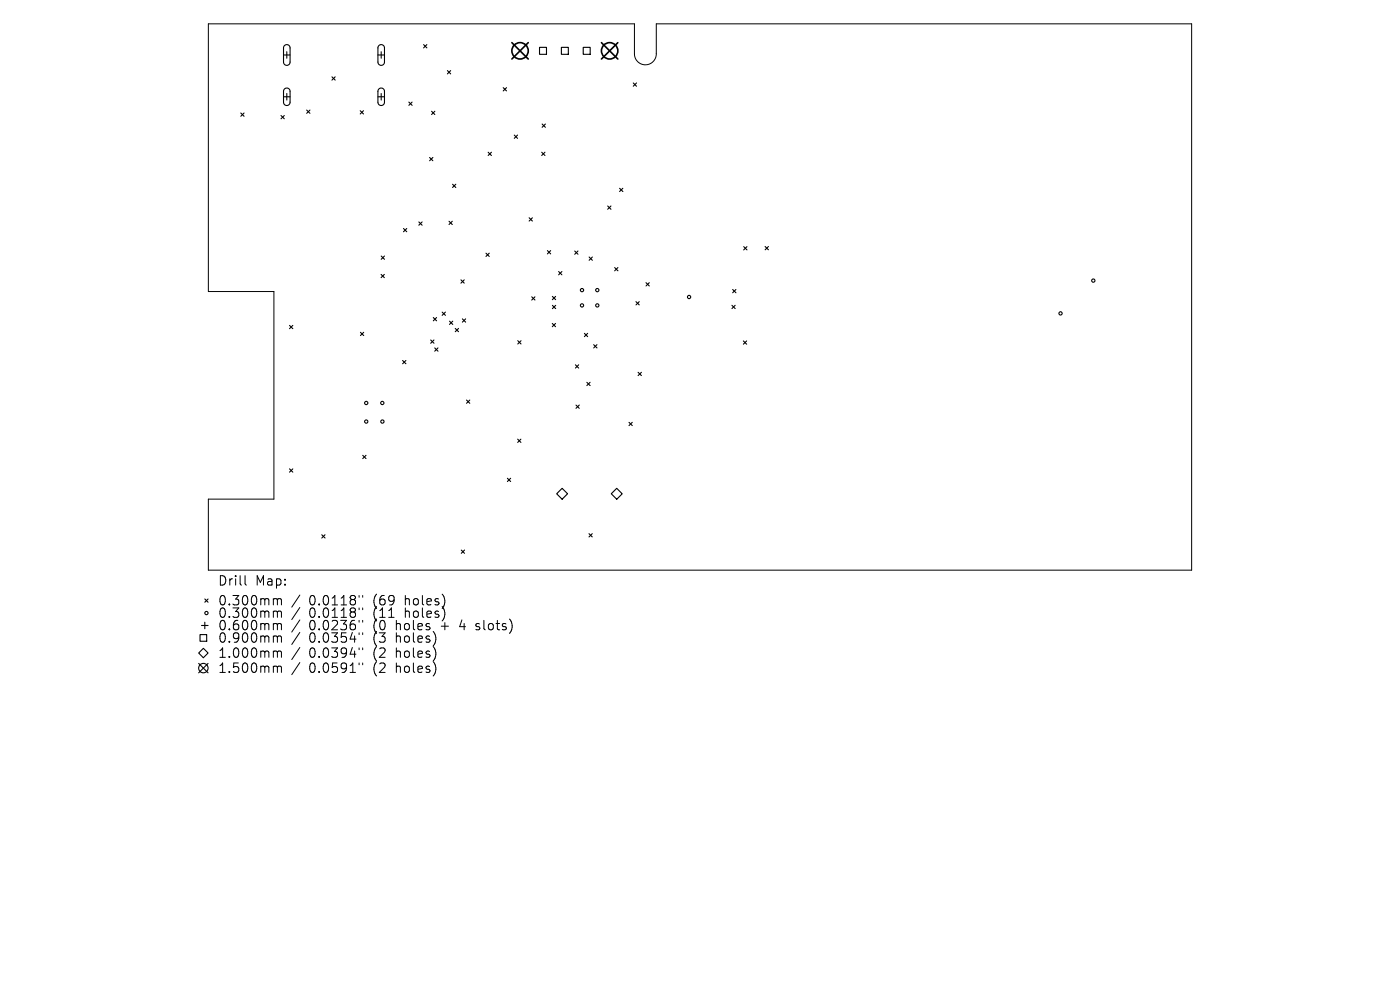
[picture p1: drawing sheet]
<svg xmlns="http://www.w3.org/2000/svg" width="297mm" height="210mm" viewBox="0 0 297 210" stroke-linecap="round" stroke-linejoin="round" font-family="sans-serif">
<defs><g id="words">
<g font-size="2.8">
<text x="46.1" y="124.5">Drill</text>
<text x="54.2" y="124.5">Map:</text>
<text x="46.1" y="128.7">0.300mm</text>
<text x="46.1" y="131.3">0.300mm</text>
<text x="65.6" y="128.7">0.0118&quot;</text>
<text x="65.6" y="131.3">0.0118&quot;</text>
<text x="79.3" y="128.7">(69</text>
<text x="79.3" y="131.3">(11</text>
<text x="86.2" y="128.7">holes)</text>
<text x="86.2" y="131.3">holes)</text>
<text x="46.1" y="134">0.600mm</text>
<text x="46.1" y="136.6">0.900mm</text>
<text x="65.6" y="134">0.0236&quot;</text>
<text x="65.6" y="136.6">0.0354&quot;</text>
<text x="79.3" y="134">(0</text>
<text x="79.3" y="136.6">(3</text>
<text x="84.3" y="134">holes</text>
<text x="84.3" y="136.6">holes)</text>
<text x="94" y="134">+</text>
<text x="98.2" y="134">4</text>
<text x="101.8" y="134">slots)</text>
<text x="46.1" y="139.8">1.000mm</text>
<text x="46.1" y="143">1.500mm</text>
<text x="65.6" y="139.8">0.0394&quot;</text>
<text x="65.6" y="143">0.0591&quot;</text>
<text x="79.3" y="139.8">(2</text>
<text x="79.3" y="143">(2</text>
<text x="84.3" y="139.8">holes)</text>
<text x="84.3" y="143">holes)</text>
</g>
</g></defs>
<g fill="none" stroke="#000" stroke-width=".21">
<path d="M44.2 5.1h90.4v6.3a2.32 2.32 0 0 0 2.3 2.3 2.32 2.32 0 0 0 2.3-2.3v-6.3h113.6v115.8h-208.6v-15h13.9v-44.1h-13.9zM52 122.1v1.7l.3 .3M58.3 127h.3l.2 .3M58.3 129.6h.3l.2 .3M58.3 132.3h.3l.2 .3M58.3 134.9h.3l.2 .3M58.3 138.1h.3l.2 .3M58.8 127.3l.3-.3 .5 .1 .1 1.2M58.8 127.3v1M58.8 129.9v1.1M58.8 132.6v1M58.8 135.2v1"/>
<path d="M58.8 138.4v1M58.8 129.9l.3-.3 .5 .1 .1 1.3M58.8 132.6l.3-.3 .5 .1 .1 1.2M58.8 135.2l.3-.3 .5 .1 .1 1.2M58.8 138.4l.3-.3 .5 .1 .1 1.2M63.6 126.2l-1.7 2.6M63.6 128.9l-1.7 2.5M63.6 131.5l-1.7 2.6M63.6 134.1l-1.7 2.6M63.6 137.3l-1.7 2.6M76.2 126.3v.4M76.2 129v.3"/>
<path d="M76.2 131.6v.4M76.2 134.2v.4M76.2 137.4v.4M76.9 126.3v.4M76.9 129v.3M76.9 131.6v.4M76.9 134.2v.4M76.9 137.4v.4M100.9 133.5l.2 .1M101 132.4v.4M58.3 141.3h.3l.2 .3M58.8 141.6v1"/>
<path d="M58.8 141.6l.3-.3 .5 .1 .1 1.2M63.6 140.5l-1.7 2.6M76.2 140.6v.4M76.9 140.6v.4"/>
</g>
<g fill="none" stroke="#000" stroke-width=".23">
<path d="M60.1 11.7h1.4M60.4 9.7a.7 .7 0 0 1 .7-.2 .7 .7 0 0 1 .4 .7v3a.7 .7 0 0 1-.7 .7 .7 .7 0 0 1-.7-.7l.1-3.1zM60.4 18.9a.7 .7 0 0 1 .7-.2 .7 .7 0 0 1 .4 .7v2.3a.7 .7 0 0 1-.7 .7 .7 .7 0 0 1-.7-.7l.1-2.4zM60.8 11v1.4M60.8 19.8v1.4M70.4 16.3l.7 .7M71.1 16.3l-.7 .7M80.2 11.7h1.4M80.4 9.7a.7 .7 0 0 1 .7-.2 .7 .7 0 0 1 .5 .7v3a.7 .7 0 0 1-.7 .7 .7 .7 0 0 1-.7-.7v-3.1zM80.4 18.9a.7 .7 0 0 1 .7-.2 .7 .7 0 0 1 .5 .7v2.3a.7 .7 0 0 1-.7 .7 .7 .7 0 0 1-.7-.7v-2.4zM80.9 11v1.4M80.9 19.8v1.4"/>
<path d="M89.9 9.5l.7 .7M90.6 9.5l-.7 .7M94.9 15l.7 .7M95.6 15l-.7 .7M106.8 18.6l.7 .7M107.5 18.6l-.7 .7M114.5 10h1.4v1.5h-1.4zM119.1 10h1.5v1.5h-1.5zM123.7 10h1.5v1.5h-1.5zM134.3 17.6l.7 .7M135 17.6l-.7 .7M51.1 24l.7 .7"/>
<path d="M51.8 24l-.7 .7M59.6 24.5l.7 .7M60.1 20.5h1.4M60.3 24.5l-.7 .7M65.1 23.3l.7 .7M65.8 23.3l-.7 .7M76.4 23.5l.7 .7M77.1 23.5l-.7 .7M80.2 20.5h1.4M86.7 21.7l.7 .6M87.4 21.7l-.7 .6M91.1 33.4l.7 .7"/>
<path d="M91.6 23.6l.6 .7M91.8 33.4l-.7 .7M92.2 23.6l-.6 .7M96 39.1l.7 .7M96.7 39.1l-.7 .7M103.6 32.3l.7 .7M104.3 32.3l-.7 .7M109.1 28.7l.7 .6M109.8 28.7l-.7 .6M114.9 32.3l.7 .7M115 26.3l.7 .7M115.6 32.3l-.7 .7"/>
<path d="M115.7 26.3l-.7 .7M131.4 39.9l.7 .7M132.1 39.9l-.7 .7M80.8 58.2l.7 .7M80.9 54.3l.7 .7M81.5 58.2l-.7 .7M81.6 54.3l-.7 .7M85.6 48.5l.7 .7M86.3 48.5l-.7 .7M88.9 47.1l.6 .7M89.5 47.1l-.6 .7M95.3 46.9l.7 .7"/>
<path d="M96 46.9l-.7 .7M97.8 59.4l.7 .7M98.5 59.4l-.7 .7M103.1 53.7l.7 .7M103.8 53.7l-.7 .7M112.3 46.2l.6 .7M112.9 46.2l-.6 .7M116.1 53.2l.7 .7M116.8 53.2l-.7 .7M118.5 57.6l.7 .7M119.2 57.6l-.7 .7M121.9 53.2l.7 .7"/>
<path d="M122.6 53.2l-.7 .7M125 54.5l.7 .7M125.7 54.5l-.7 .7M128.9 43.7l.7 .7M129.6 43.7l-.7 .7M130.4 56.8l.7 .7M131.1 56.8l-.7 .7M137 60l.7 .7M137.7 60l-.7 .7M157.8 52.3l.7 .7M158.5 52.3l-.7 .7M162.3 52.3l.7 .7"/>
<path d="M163 52.3l-.7 .7M61.4 69l.7 .7M62.1 69l-.7 .7M76.5 70.5l.7 .7M77.2 70.5l-.7 .7M85.4 76.5l.7 .7M86.1 76.5l-.7 .7M91.4 72.1l.7 .7M91.9 67.4l.7 .7M92.1 72.1l-.7 .7M92.2 73.8l.7 .7M92.6 67.4l-.7 .7"/>
<path d="M92.9 73.8l-.7 .7M93.8 66.2l.7 .7M94.5 66.2l-.7 .7M95.4 68.1l.7 .7M96.1 68.1l-.7 .7M96.6 69.7l.7 .7M97.3 69.7l-.7 .7M98.1 67.6l.7 .7M98.8 67.6l-.7 .7M109.8 72.3l.7 .7M110.5 72.3l-.7 .7M112.8 63l.7 .7"/>
<path d="M113.5 63l-.7 .7M117.2 68.6l.7 .7M117.2 62.9l.7 .7M117.2 64.8l.7 .7M117.9 68.6l-.7 .7M117.9 62.9l-.7 .7M117.9 64.8l-.7 .7M122.1 77.4l.7 .7M122.8 77.4l-.7 .7M124 70.7l.7 .7M124.7 70.7l-.7 .7M125.9 73.1l.7 .7"/>
<path d="M126.6 73.1l-.7 .7M134.9 64l.7 .7M135.4 79l.7 .7M135.6 64l-.7 .7M136.1 79l-.7 .7M155.3 64.8l.7 .7M155.4 61.4l.7 .7M156 64.8l-.7 .7M156.1 61.4l-.7 .7M157.7 72.3l.7 .7M158.4 72.3l-.7 .7M61.4 99.5l.7 .7"/>
<path d="M62.1 99.5l-.7 .7M77 96.6l.6 .7M77.6 96.6l-.6 .7M99 84.9l.7 .7M99.7 84.9l-.7 .7M109.8 93.2l.7 .7M110.5 93.2l-.7 .7M122.2 85.9l.7 .7M122.9 85.9l-.7 .7M124.5 81.1l.7 .7M125.2 81.1l-.7 .7M133.4 89.6l.7 .7"/>
<path d="M134.1 89.6l-.7 .7M68.3 113.4l.7 .7M69 113.4l-.7 .7M97.9 116.7l.7 .7M98.6 116.7l-.7 .7M107.6 101.5l.7 .6M108.3 101.5l-.7 .6M119.2 103.6l1.2 1.1-1.2 1.2-1.1-1.2zM125 113.2l.6 .7M125.6 113.2l-.6 .7M129.7 104.7l1.1-1.1 1.2 1.1-1.2 1.2zM42.1 138.5l1-1 1 1-1 1z"/>
<path d="M42.4 134.6h1.5v1.4h-1.5zM42.8 132.7h1.3M43.4 127.1l.7 .7M43.4 132v1.4M44.1 127.1l-.7 .7M42.1 140.7l2 2M44.1 140.7l-2 2"/>
<circle cx="231.9" cy="59.5" r=".35"/>
<circle cx="123.5" cy="64.8" r=".35"/>
<circle cx="123.5" cy="61.5" r=".35"/>
<circle cx="126.7" cy="64.8" r=".35"/>
<circle cx="126.7" cy="61.5" r=".35"/>
<circle cx="146.2" cy="63" r=".35"/>
<circle cx="225" cy="66.5" r=".35"/>
<circle cx="77.7" cy="89.4" r=".35"/>
<circle cx="77.7" cy="85.5" r=".35"/>
<circle cx="81.1" cy="85.5" r=".35"/>
<circle cx="81.1" cy="89.4" r=".35"/>
<circle cx="43.8" cy="130" r=".35"/>
<circle cx="43.1" cy="141.7" r="1"/>
</g>
<g fill="none" stroke="#000" stroke-width=".35">
<path d="M108.6 9l3.5 3.5M112.1 9l-3.5 3.5M127.6 9l3.5 3.5M131.1 9l-3.5 3.5"/>
<circle cx="110.3" cy="10.8" r="1.74"/>
<circle cx="129.3" cy="10.8" r="1.74"/>
</g>
<use href="#words"/>
</svg>
